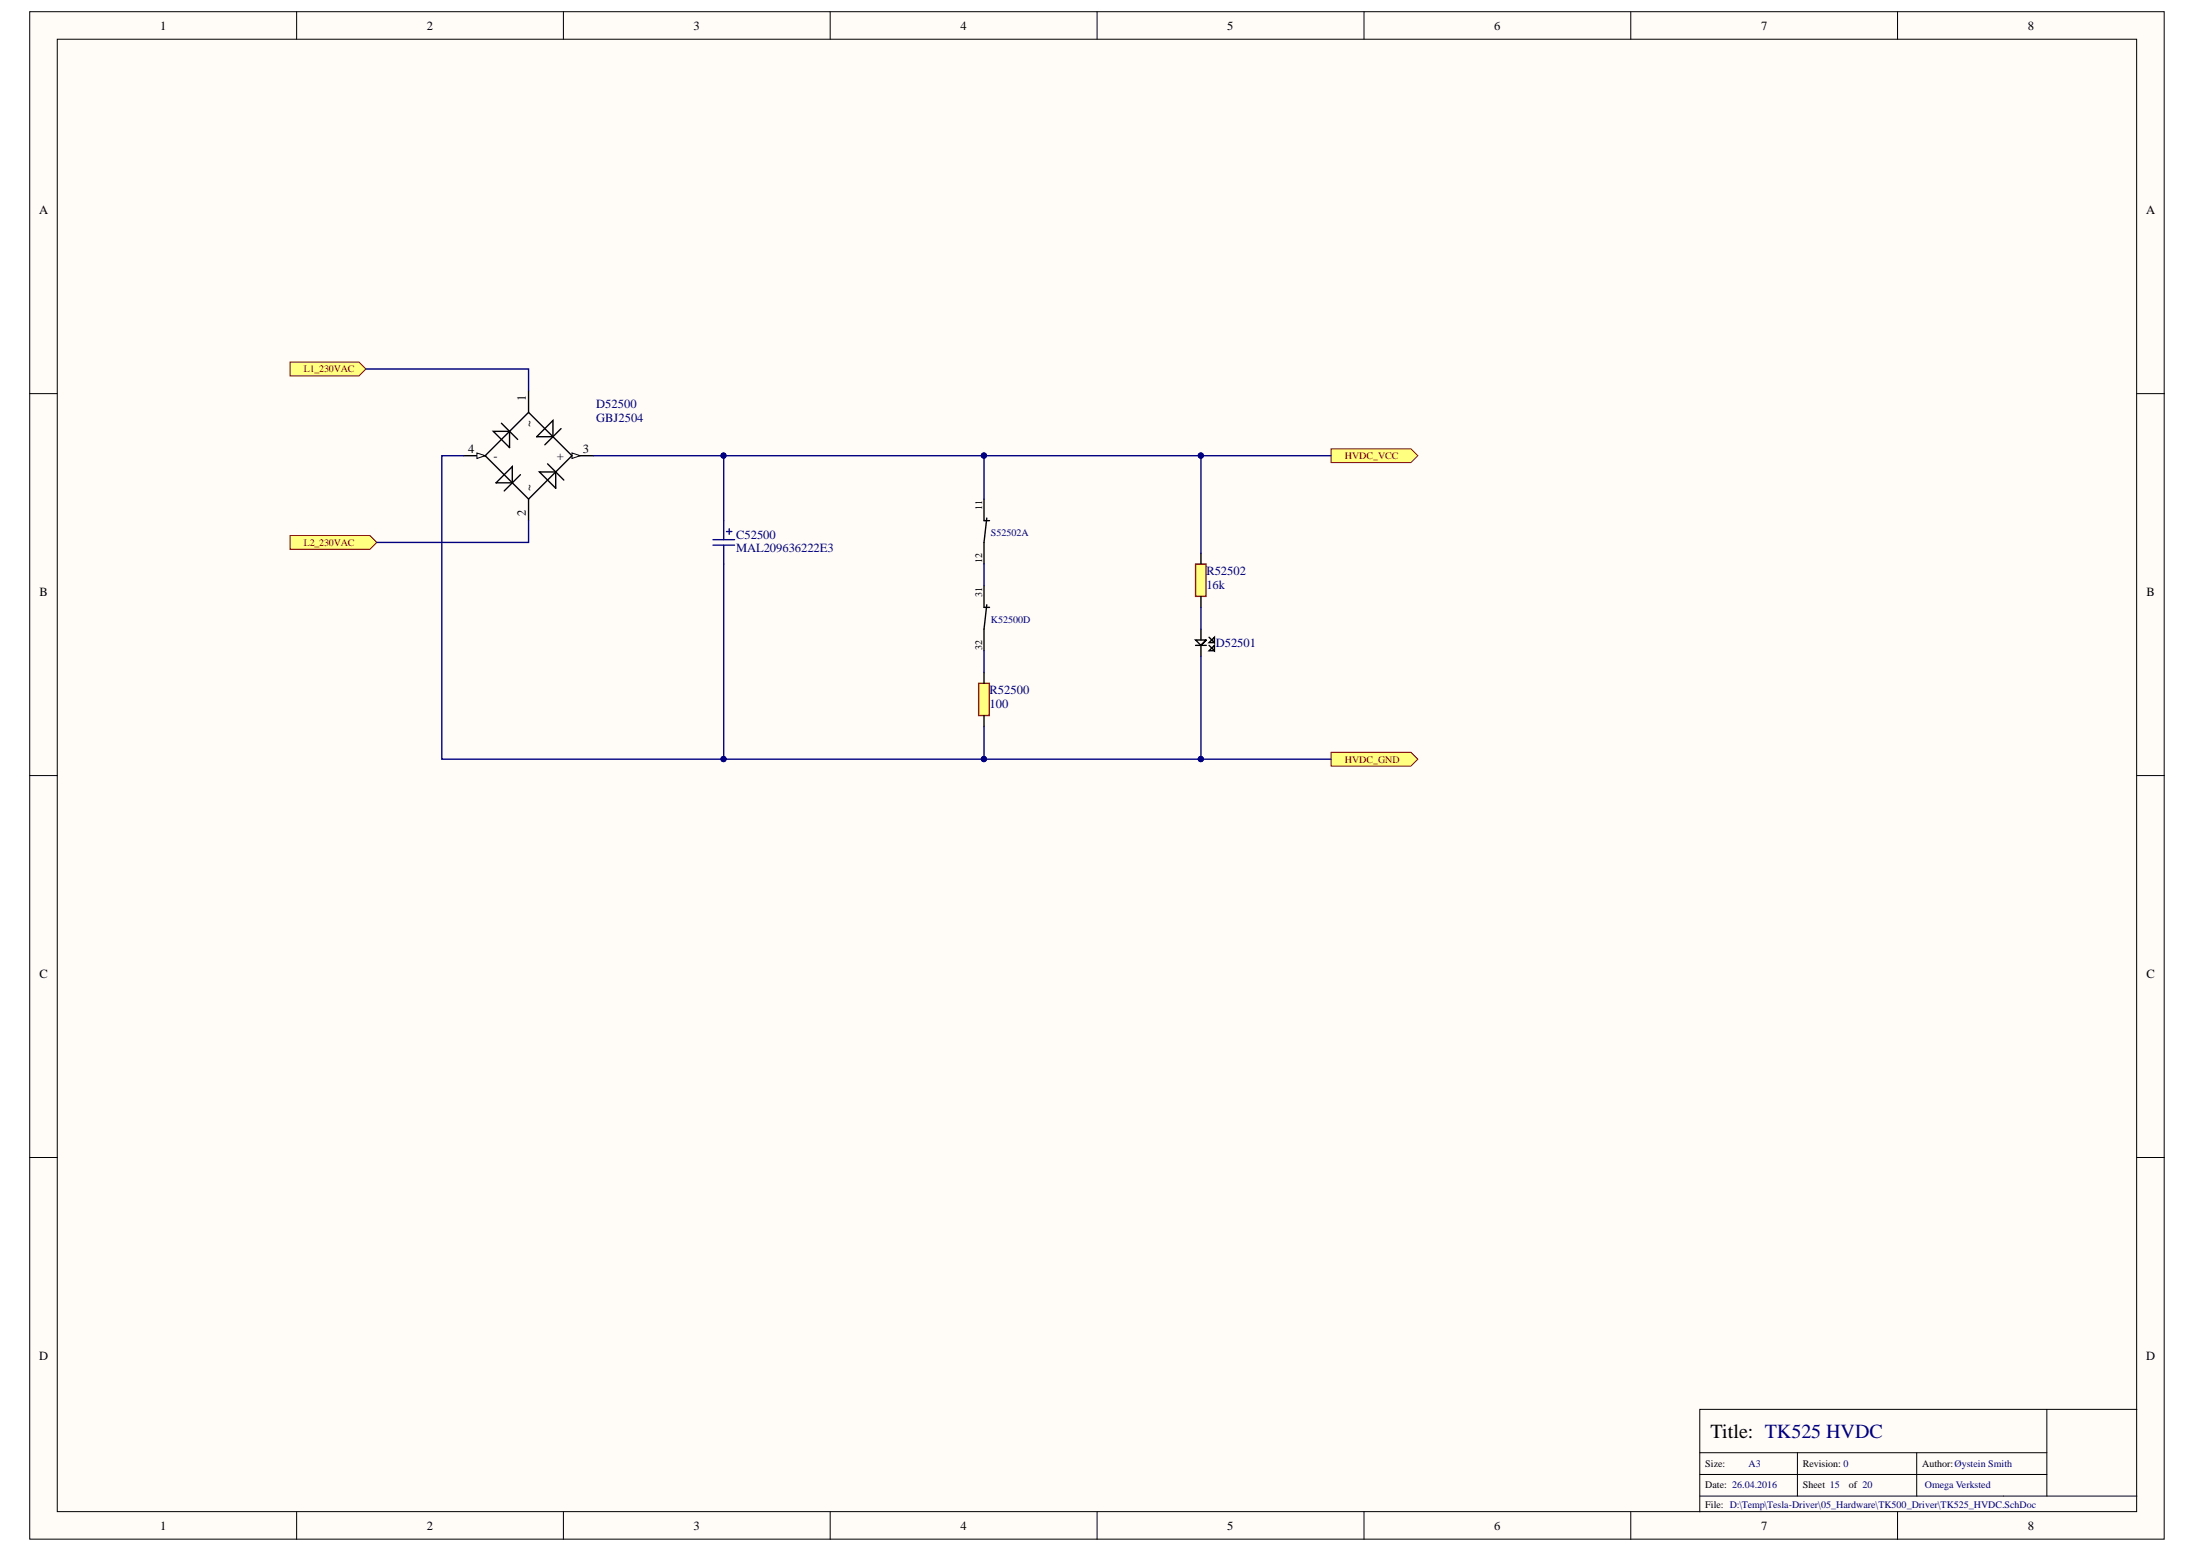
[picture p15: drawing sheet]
<svg xmlns="http://www.w3.org/2000/svg" width="297mm" height="210mm" viewBox="0 0 297 210" stroke-linecap="round" stroke-linejoin="round" font-family="sans-serif">
<defs><g id="words">
<text font-size="2.7" x="231.3" y="194.3">Title: TK525 HVDC</text>
<g font-size="1.7">
<text x="21.7" y="4">1</text>
<text x="57.7" y="4">2</text>
<text x="93.8" y="4">3</text>
<text x="129.9" y="4">4</text>
<text x="165.9" y="4">5</text>
<text x="202" y="4">6</text>
<text x="238.1" y="4">7</text>
<text x="274.2" y="4">8</text>
<text x="5.3" y="28.9">A</text>
<text x="290.2" y="28.9">A</text>
<text x="71.1" y="54.3" transform="rotate(-90 71.1 54.3)">1</text>
<text x="72" y="57.8" transform="rotate(-90 72 57.8)">~</text>
<text x="63.3" y="61.2">4</text>
<text x="66.7" y="62.2">-</text>
<text x="75.3" y="62.2">+</text>
<text x="78.8" y="61.2">3</text>
<text x="71.1" y="69.8" transform="rotate(-90 71.1 69.8)">2</text>
<text x="72" y="66.3" transform="rotate(-90 72 66.3)">~</text>
<text x="5.3" y="80.5">B</text>
<text x="290.2" y="80.5">B</text>
<text x="5.3" y="132.1">C</text>
<text x="290.2" y="132.1">C</text>
<text x="5.3" y="183.8">D</text>
<text x="290.2" y="183.8">D</text>
<text x="21.7" y="206.8">1</text>
<text x="57.7" y="206.8">2</text>
<text x="93.8" y="206.8">3</text>
<text x="129.9" y="206.8">4</text>
<text x="165.9" y="206.8">5</text>
<text x="202" y="206.8">6</text>
<text x="238.1" y="206.8">7</text>
<text x="274.2" y="206.8">8</text>
</g>
<g font-size="1.7" fill="#000080">
<text x="80.6" y="55.2">D52500</text>
<text x="80.6" y="57">GBJ2504</text>
<text x="99.5" y="72.8">C52500</text>
<text x="99.5" y="74.7">MAL209636222E3</text>
<text x="163.1" y="77.8">R52502</text>
<text x="163.1" y="79.6">16k</text>
<text x="164.4" y="87.4">D52501</text>
<text x="133.8" y="93.9">R52500</text>
<text x="133.8" y="95.7">100</text>
</g>
<g font-size="1.4" fill="#800000">
<text x="41.1" y="50.3">L1_230VAC</text>
<text x="181.8" y="62">HVDC_VCC</text>
<text x="41.1" y="73.8">L2_230VAC</text>
<text x="181.8" y="103.1">HVDC_GND</text>
</g>
<g font-size="1.4">
<text x="132.8" y="68.9" transform="rotate(-90 132.8 68.9)">11</text>
<text x="132.8" y="76.1" transform="rotate(-90 132.8 76.1)">12</text>
<text x="132.8" y="80.6" transform="rotate(-90 132.8 80.6)">31</text>
<text x="132.8" y="87.9" transform="rotate(-90 132.8 87.9)">32</text>
<text x="230.6" y="198.3">Size:</text>
<text x="230.6" y="201.2">Date: 26.04.2016</text>
<text x="230.6" y="203.8">File: D:\Temp\Tesla-Driver\05_Hardware\TK500_Driver\TK525_HVDC.SchDoc</text>
<text x="243.8" y="198.3">Revision: 0</text>
<text x="243.8" y="201.2">Sheet 15</text>
<text x="250" y="201.2">of 20</text>
<text x="259.9" y="198.3">Author:Øystein Smith</text>
</g>
<g font-size="1.4" fill="#000080">
<text x="134" y="72.5">S52502A</text>
<text x="134" y="84.2">K52500D</text>
<text x="236.4" y="198.3">A3</text>
<text x="260.3" y="201.2">Omega Verksted</text>
</g>
</g></defs>
<g fill="#fffcf8" stroke="#000" stroke-width=".14">
<path d="M4 1.6h288.6v206.4h-288.6z"/>
<path d="M7.7 5.3h281.2v199h-281.2z"/>
</g>
<g fill="none" stroke="#000" stroke-width=".14">
<path d="M40.1 1.6v3.7M76.2 1.6v3.7M112.2 1.6v3.7M148.3 1.6v3.7M184.4 1.6v3.7M220.5 1.6v3.7M256.6 1.6v3.7M4 53.2h3.7M288.9 53.2h3.7M4 104.8h3.7M288.9 104.8h3.7M4 156.4h3.7"/>
<path d="M288.9 156.4h3.7M229.8 196.3h46.9M229.8 199.3h46.9M243 196.3v5.9M259.1 196.3v5.9M276.7 190.5v11.7M288.9 190.5h-59.1v13.8M40.1 204.3v3.8M76.2 204.3v3.8M112.2 204.3v3.8M148.3 204.3v3.8M184.4 204.3v3.8"/>
<path d="M220.5 204.3v3.8M229.8 202.2h59.1M256.6 204.3v3.8"/>
</g>
<path d="M133 67.5v2.9h.8M133.4 70l-.4 3.3v2.9" fill="none" stroke="#000" stroke-width=".19"/>
<path d="M132.3 92.4h1.4v4.3h-1.4z" fill="#ffff80" stroke="#800000" stroke-width=".19"/>
<path d="M71.5 52.8v2.9M71.5 67.5v2.9M77.3 61.6h3M133 79.2v2.9h.8M133 90.9v1.5M133 96.8v1.4M133.4 81.7l-.4 3.3v3" fill="none" stroke="#000" stroke-width=".19"/>
<path d="M77.3 61.2l1.1 .4-1.1 .4z" fill="#fffcf8"/>
<path d="M77.3 61.2l1.1 .4-1.1 .4z" fill="none" stroke="#000" stroke-width=".14"/>
<path d="M62.7 61.6h2.9" fill="none" stroke="#000" stroke-width=".19"/>
<path d="M64.5 61.2l1.1 .4-1.1 .4z" fill="#fffcf8"/>
<path d="M64.5 61.2l1.1 .4-1.1 .4z" fill="none" stroke="#000" stroke-width=".14"/>
<path d="M66.7 58.3h2.2v2.2zM67.8 57.2l2.2 2.2M72.6 59l2.2-2.2v2.2zM75.9 57.9l-2.2 2.2M65.6 61.6l5.9-5.9 5.8 5.9-5.8 5.9zM67.1 65.3l2.2-2.2v2.2zM70.4 64.2l-2.2 2.2M72.9 63.8h2.2v2.2zM74 62.7l2.2 2.2" fill="none" stroke="#000" stroke-width=".19"/>
<path d="M96.4 73.7h2.9M96.4 72.9h2.9M97.8 70.4v2.5M97.8 73.7v2.5M98.2 71.8h.7M98.6 71.5v.7" fill="none" stroke="#11037f" stroke-width=".19"/>
<g fill="#ffff80" stroke="#800000" stroke-width=".14">
<path d="M39.2 72.4h10.8l.9 .9-.9 .9h-10.8z" fill-rule="evenodd"/>
<path d="M39.2 48.9h9.3l1 1-1 .9h-9.3z" fill-rule="evenodd"/>
<path d="M180 101.7h10.8l.9 .9-.9 .9h-10.8z" fill-rule="evenodd"/>
<path d="M180 60.7h10.8l.9 .9-.9 .9h-10.8z" fill-rule="evenodd"/>
</g>
<path d="M49.5 49.9h22v2.9M62.7 61.6h-3v41h38.1v-26.4M71.5 70.4v2.9h-20.6M80.3 61.6h17.5v8.8M97.8 61.6h35.2v5.9M133 76.2v3M133 88v2.9M133 98.2v4.4h-35.2" fill="none" stroke="#000080" stroke-width=".19"/>
<g fill="#000080" stroke="#000080" stroke-width=".14">
<circle cx="97.8" cy="102.6" r=".35"/>
<circle cx="133" cy="102.6" r=".35"/>
<circle cx="97.8" cy="61.6" r=".35"/>
<circle cx="133" cy="61.6" r=".35"/>
</g>
<path d="M161.6 76.2h1.5v4.4h-1.5z" fill="#ffff80" stroke="#800000" stroke-width=".19"/>
<path d="M162.4 74.8v1.4M161.6 87.2h1.5M162.4 80.6v1.5M162.4 85v1.5M163.1 86.5h-1.5l.8 .7 .7-.7-.7 .7v1.5M163.5 87.2l.7 .8v-.8l-.7 .8h.7M163.5 86.1l.7 .8v-.8l-.7 .8h.7" fill="none" stroke="#000" stroke-width=".19"/>
<path d="M133 61.6h29.4v13.2M162.4 61.6h17.6M162.4 88.7v13.9h-29.4M162.4 82.1v2.9M162.4 102.6h17.6" fill="none" stroke="#000080" stroke-width=".19"/>
<g fill="#000080" stroke="#000080" stroke-width=".14">
<circle cx="162.4" cy="61.6" r=".35"/>
<circle cx="133" cy="61.6" r=".35"/>
<circle cx="133" cy="102.6" r=".35"/>
<circle cx="162.4" cy="102.6" r=".35"/>
</g>
<use href="#words"/>
</svg>
